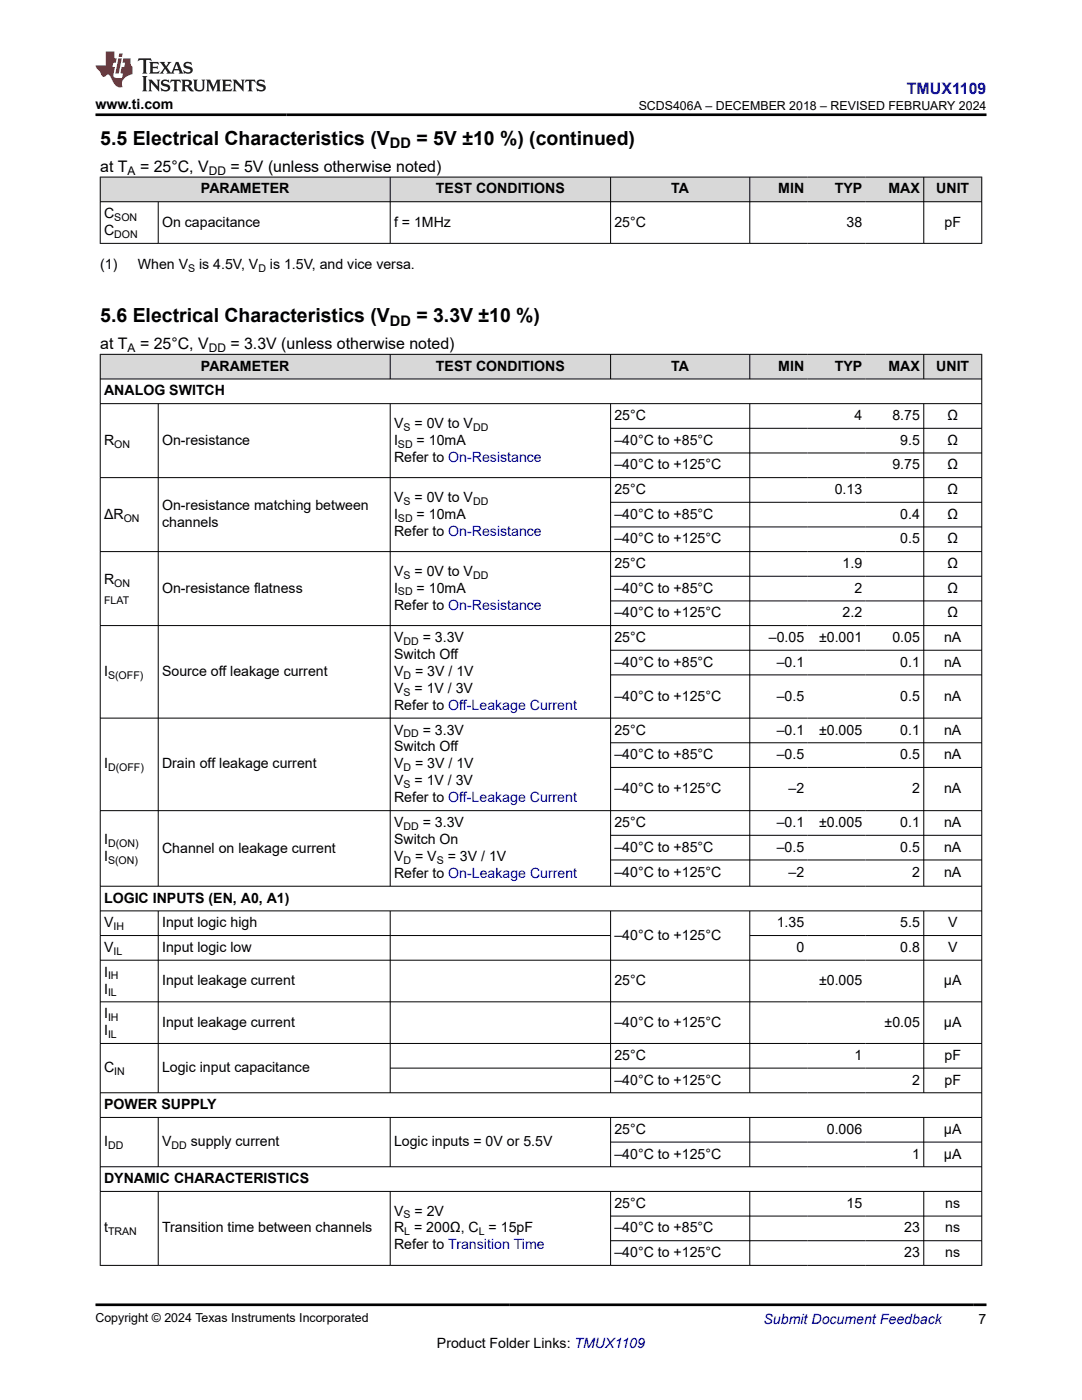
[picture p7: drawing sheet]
<svg xmlns="http://www.w3.org/2000/svg" width="216mm" height="279mm" viewBox="0 0 216 279" stroke-linecap="round" stroke-linejoin="round" font-family="sans-serif">
<defs><g id="words">
<g font-size="3.9">
<text x="20" y="28.8">5.5 Electrical Characteristics (V</text>
<text x="83.1" y="28.8">= 5V ±10 %) (continued)</text>
<text x="20" y="64.2">5.6 Electrical Characteristics (V</text>
<text x="83.1" y="64.2">= 3.3V ±10 %)</text>
</g>
<text font-size="3.2" fill="#00f" x="181" y="18.7">TMUX1109</text>
<g font-size="3.2">
<text x="20" y="34.3">at T</text>
<text x="27.9" y="34.3">= 25°C, V</text>
<text x="46" y="34.3">= 5V (unless otherwise noted)</text>
<text x="20" y="69.7">at T</text>
<text x="27.9" y="69.7">= 25°C, V</text>
<text x="46" y="69.7">= 3.3V (unless otherwise noted)</text>
</g>
<g font-size="2.9">
<text x="77.8" y="29.6">DD</text>
<text x="77.8" y="65">DD</text>
</g>
<g font-size="2.8">
<text x="19" y="21.8">www.ti.com</text>
<text x="40.1" y="38.6">PARAMETER</text>
<text x="87" y="38.6">TEST CONDITIONS</text>
<text x="133.9" y="38.6">TA</text>
<text x="155.3" y="38.6">MIN</text>
<text x="166.6" y="38.6">TYP</text>
<text x="177.3" y="38.6">MAX</text>
<text x="186.8" y="38.6">UNIT</text>
<text x="20.8" y="43.5">C</text>
<text x="20.8" y="46.9">C</text>
<text x="32.3" y="45.2">On capacitance</text>
<text x="78.6" y="45.2">f = 1MHz</text>
<text x="122.6" y="45.2">25°C</text>
<text x="168.9" y="45.2">38</text>
<text x="188.5" y="45.2">pF</text>
<text x="20" y="53.7">(1)</text>
<text x="27.5" y="53.7">When V</text>
<text x="39.7" y="53.7">is 4.5V, V</text>
<text x="53.9" y="53.7">is 1.5V, and vice versa.</text>
<text x="40.1" y="74">PARAMETER</text>
<text x="87" y="74">TEST CONDITIONS</text>
<text x="133.9" y="74">TA</text>
<text x="155.3" y="74">MIN</text>
<text x="166.6" y="74">TYP</text>
<text x="177.3" y="74">MAX</text>
<text x="186.8" y="74">UNIT</text>
<text x="20.8" y="78.9">ANALOG SWITCH</text>
<text x="122.6" y="83.8">25°C</text>
<text x="170.5" y="83.8">4</text>
<text x="178.1" y="83.8">8.75</text>
<text x="189.1" y="83.8">Ω</text>
<text x="20.8" y="88.8">R</text>
<text x="32.3" y="88.8">On-resistance</text>
<text x="78.6" y="88.8">I</text>
<text x="78.6" y="85.4">V</text>
<text x="82.7" y="85.4">= 0V to V</text>
<text x="83.1" y="88.8">= 10mA</text>
<text x="122.6" y="88.8">–40°C to +85°C</text>
<text x="179.6" y="88.8">9.5</text>
<text x="189.1" y="88.8">Ω</text>
<text x="78.6" y="92.1">Refer to On-Resistance</text>
<text x="122.6" y="93.7">–40°C to +125°C</text>
<text x="178.1" y="93.7">9.75</text>
<text x="189.1" y="93.7">Ω</text>
<text x="32.3" y="101.8">On-resistance matching between</text>
<text x="78.6" y="100.1">V</text>
<text x="82.7" y="100.1">= 0V to V</text>
<text x="122.6" y="98.6">25°C</text>
<text x="166.6" y="98.6">0.13</text>
<text x="189.1" y="98.6">Ω</text>
<text x="20.8" y="103.5">ΔR</text>
<text x="32.3" y="105.2">channels</text>
<text x="78.6" y="103.5">I</text>
<text x="78.6" y="106.9">Refer to On-Resistance</text>
<text x="83.1" y="103.5">= 10mA</text>
<text x="122.6" y="103.5">–40°C to +85°C</text>
<text x="179.6" y="103.5">0.4</text>
<text x="189.1" y="103.5">Ω</text>
<text x="122.6" y="108.4">–40°C to +125°C</text>
<text x="122.6" y="113.4">25°C</text>
<text x="168.1" y="113.4">1.9</text>
<text x="179.6" y="108.4">0.5</text>
<text x="189.1" y="108.4">Ω</text>
<text x="189.1" y="113.4">Ω</text>
<text x="20.8" y="116.6">R</text>
<text x="32.3" y="118.3">On-resistance flatness</text>
<text x="78.6" y="118.3">I</text>
<text x="78.6" y="114.9">V</text>
<text x="82.7" y="114.9">= 0V to V</text>
<text x="83.1" y="118.3">= 10mA</text>
<text x="122.6" y="118.3">–40°C to +85°C</text>
<text x="170.5" y="118.3">2</text>
<text x="189.1" y="118.3">Ω</text>
<text x="78.6" y="121.7">Refer to On-Resistance</text>
<text x="122.6" y="123.2">–40°C to +125°C</text>
<text x="168.1" y="123.2">2.2</text>
<text x="189.1" y="123.2">Ω</text>
<text x="78.6" y="128.1">V</text>
<text x="78.6" y="131.5">Switch Off</text>
<text x="84.4" y="128.1">= 3.3V</text>
<text x="122.6" y="128.1">25°C</text>
<text x="153.4" y="128.1">–0.05</text>
<text x="163.4" y="128.1">±0.001</text>
<text x="178.1" y="128.1">0.05</text>
<text x="188.4" y="128.1">nA</text>
<text x="20.8" y="134.9">I</text>
<text x="32.3" y="134.9">Source off leakage current</text>
<text x="78.6" y="134.9">V</text>
<text x="82.8" y="134.9">= 3V / 1V</text>
<text x="122.6" y="133">–40°C to +85°C</text>
<text x="155" y="133">–0.1</text>
<text x="179.6" y="133">0.1</text>
<text x="188.4" y="133">nA</text>
<text x="78.6" y="141.7">Refer to Off-Leakage Current</text>
<text x="78.6" y="138.3">V</text>
<text x="82.7" y="138.3">= 1V / 3V</text>
<text x="122.6" y="139.8">–40°C to +125°C</text>
<text x="155" y="139.8">–0.5</text>
<text x="179.6" y="139.8">0.5</text>
<text x="188.4" y="139.8">nA</text>
<text x="78.6" y="146.6">V</text>
<text x="78.6" y="150">Switch Off</text>
<text x="84.4" y="146.6">= 3.3V</text>
<text x="122.6" y="146.6">25°C</text>
<text x="155" y="146.6">–0.1</text>
<text x="163.4" y="146.6">±0.005</text>
<text x="179.6" y="146.6">0.1</text>
<text x="188.4" y="146.6">nA</text>
<text x="20.8" y="153.4">I</text>
<text x="32.3" y="153.4">Drain off leakage current</text>
<text x="78.6" y="153.4">V</text>
<text x="82.8" y="153.4">= 3V / 1V</text>
<text x="122.6" y="151.5">–40°C to +85°C</text>
<text x="155" y="151.5">–0.5</text>
<text x="179.6" y="151.5">0.5</text>
<text x="188.4" y="151.5">nA</text>
<text x="78.6" y="160.1">Refer to Off-Leakage Current</text>
<text x="78.6" y="156.7">V</text>
<text x="82.7" y="156.7">= 1V / 3V</text>
<text x="122.6" y="158.3">–40°C to +125°C</text>
<text x="157.3" y="158.3">–2</text>
<text x="182" y="158.3">2</text>
<text x="188.4" y="158.3">nA</text>
<text x="78.6" y="165.1">V</text>
<text x="84.4" y="165.1">= 3.3V</text>
<text x="122.6" y="165.1">25°C</text>
<text x="155" y="165.1">–0.1</text>
<text x="163.4" y="165.1">±0.005</text>
<text x="179.6" y="165.1">0.1</text>
<text x="188.4" y="165.1">nA</text>
<text x="20.8" y="168.4">I</text>
<text x="20.8" y="171.8">I</text>
<text x="32.3" y="170.1">Channel on leakage current</text>
<text x="78.6" y="168.4">Switch On</text>
<text x="78.6" y="171.8">V</text>
<text x="82.8" y="171.8">= V</text>
<text x="89.3" y="171.8">= 3V / 1V</text>
<text x="122.6" y="170">–40°C to +85°C</text>
<text x="155" y="170">–0.5</text>
<text x="179.6" y="170">0.5</text>
<text x="188.4" y="170">nA</text>
<text x="78.6" y="175.2">Refer to On-Leakage Current</text>
<text x="122.6" y="175.1">–40°C to +125°C</text>
<text x="157.3" y="175.1">–2</text>
<text x="182" y="175.1">2</text>
<text x="188.4" y="175.1">nA</text>
<text x="20.8" y="180.1">LOGIC INPUTS (EN, A0, A1)</text>
<text x="20.8" y="185.1">V</text>
<text x="32.3" y="185.1">Input logic high</text>
<text x="155" y="185.1">1.35</text>
<text x="179.6" y="185.1">5.5</text>
<text x="189.2" y="185.1">V</text>
<text x="20.8" y="190">V</text>
<text x="32.3" y="190">Input logic low</text>
<text x="122.6" y="187.5">–40°C to +125°C</text>
<text x="158.9" y="190">0</text>
<text x="179.6" y="190">0.8</text>
<text x="189.2" y="190">V</text>
<text x="20.8" y="194.9">I</text>
<text x="32.3" y="196.6">Input leakage current</text>
<text x="122.6" y="196.6">25°C</text>
<text x="163.4" y="196.6">±0.005</text>
<text x="188.4" y="196.6">µA</text>
<text x="20.8" y="198.3">I</text>
<text x="20.8" y="203.2">I</text>
<text x="20.8" y="206.6">I</text>
<text x="32.3" y="204.9">Input leakage current</text>
<text x="122.6" y="204.9">–40°C to +125°C</text>
<text x="176.5" y="204.9">±0.05</text>
<text x="188.4" y="204.9">µA</text>
<text x="20.8" y="214">C</text>
<text x="32.3" y="214">Logic input capacitance</text>
<text x="122.6" y="211.5">25°C</text>
<text x="170.5" y="211.5">1</text>
<text x="188.5" y="211.5">pF</text>
<text x="20.8" y="221.4">POWER SUPPLY</text>
<text x="122.6" y="216.4">–40°C to +125°C</text>
<text x="182" y="216.4">2</text>
<text x="188.5" y="216.4">pF</text>
<text x="122.6" y="226.3">25°C</text>
<text x="165" y="226.3">0.006</text>
<text x="188.4" y="226.3">µA</text>
<text x="20.8" y="228.7">I</text>
<text x="32.3" y="228.7">V</text>
<text x="38.1" y="228.7">supply current</text>
<text x="78.6" y="228.7">Logic inputs = 0V or 5.5V</text>
<text x="122.6" y="231.2">–40°C to +125°C</text>
<text x="182" y="231.2">1</text>
<text x="188.4" y="231.2">µA</text>
<text x="20.8" y="236.1">DYNAMIC CHARACTERISTICS</text>
<text x="20.8" y="246">t</text>
<text x="32.3" y="246">Transition time between channels</text>
<text x="78.6" y="242.6">V</text>
<text x="78.6" y="246">R = 200Ω, C = 15pF</text>
<text x="82.7" y="242.6">= 2V</text>
<text x="122.6" y="241">25°C</text>
<text x="122.6" y="246">–40°C to +85°C</text>
<text x="168.9" y="241">15</text>
<text x="180.4" y="246">23</text>
<text x="188.6" y="241">ns</text>
<text x="188.6" y="246">ns</text>
<text x="78.6" y="249.4">Refer to Transition Time</text>
<text x="122.6" y="250.9">–40°C to +125°C</text>
<text x="180.4" y="250.9">23</text>
<text x="188.6" y="250.9">ns</text>
<text x="87.2" y="269">Product Folder Links: TMUX1109</text>
<text x="195.3" y="264.2">7</text>
</g>
<text font-size="2.8" fill="#00f" x="152.4" y="264.2">Submit Document Feedback</text>
<g font-size="2.5">
<text x="127.4" y="21.9">SCDS406A – DECEMBER 2018 – REVISED FEBRUARY 2024</text>
<text x="19" y="263.9">Copyright © 2024 Texas Instruments Incorporated</text>
</g>
<g font-size="2.4">
<text x="25.5" y="34.9">A</text>
<text x="41.7" y="34.9">DD</text>
<text x="25.5" y="70.3">A</text>
<text x="41.7" y="70.3">DD</text>
</g>
<g font-size="2.1">
<text x="22.8" y="44.1">SON</text>
<text x="22.8" y="47.5">DON</text>
<text x="37.5" y="54.3">S</text>
<text x="51.6" y="54.3">D</text>
<text x="22.8" y="89.3">ON</text>
<text x="79.4" y="89.3">SD</text>
<text x="80.5" y="85.9">S</text>
<text x="94.4" y="85.9">DD</text>
<text x="80.5" y="100.7">S</text>
<text x="94.4" y="100.7">DD</text>
<text x="24.7" y="104.1">ON</text>
<text x="79.4" y="104.1">SD</text>
<text x="22.8" y="117.2">ON</text>
<text x="79.4" y="118.8">SD</text>
<text x="80.5" y="115.5">S</text>
<text x="94.4" y="115.5">DD</text>
<text x="20.8" y="120.5">FLAT</text>
<text x="80.5" y="128.7">DD</text>
<text x="21.6" y="135.5">S(OFF)</text>
<text x="80.5" y="135.5">D</text>
<text x="80.5" y="138.8">S</text>
<text x="80.5" y="147.2">DD</text>
<text x="21.6" y="153.9">D(OFF)</text>
<text x="80.5" y="153.9">D</text>
<text x="80.5" y="157.3">S</text>
<text x="80.5" y="165.6">DD</text>
<text x="21.6" y="169">D(ON)</text>
<text x="21.6" y="172.4">S(ON)</text>
<text x="80.5" y="172.4">D</text>
<text x="87.1" y="172.4">S</text>
<text x="22.6" y="185.6">IH</text>
<text x="22.6" y="190.5">IL</text>
<text x="21.6" y="195.5">IH</text>
<text x="21.6" y="198.9">IL</text>
<text x="21.6" y="203.8">IH</text>
<text x="21.6" y="207.2">IL</text>
<text x="22.8" y="214.5">IN</text>
<text x="21.6" y="229.3">DD</text>
<text x="34.2" y="229.3">DD</text>
<text x="80.5" y="243.1">S</text>
<text x="21.6" y="246.5">TRAN</text>
<text x="80.7" y="246.5">L</text>
<text x="95.5" y="246.5">L</text>
</g>
</g></defs>
<g fill="#d8d8d8">
<path d="M20 35.3h175.9v5h-175.9z" fill-rule="evenodd"/>
<path d="M20.1 35.4h57.7v4.8h-57.7z" fill-rule="evenodd"/>
<path d="M77.9 35.4h43.9v4.8h-43.9z" fill-rule="evenodd"/>
<path d="M121.9 35.4h27.6v4.8h-27.6z" fill-rule="evenodd"/>
<path d="M149.7 35.4h11.5v4.8h-11.5z" fill-rule="evenodd"/>
<path d="M161.2 35.4h11.6v4.8h-11.6z" fill-rule="evenodd"/>
<path d="M172.8 35.4h11.5v4.8h-11.5z" fill-rule="evenodd"/>
<path d="M184.4 35.4h11.4v4.8h-11.4z" fill-rule="evenodd"/>
</g>
<path d="M19.9 35.3h176.1M20 35.3v13.3M77.9 35.3v13.3M121.8 35.3v13.3M149.6 35.3v13.3M184.3 35.3v13.3M195.9 35.3v13.3M19.9 40.3h176.1M19.9 48.6h176.1M31.6 40.3v8.3" fill="none" stroke="#000" stroke-width=".2"/>
<g fill="#d8d8d8">
<path d="M20 70.7h175.9v4.9h-175.9z" fill-rule="evenodd"/>
<path d="M20.1 70.8h57.7v4.8h-57.7z" fill-rule="evenodd"/>
<path d="M77.9 70.8h43.9v4.8h-43.9z" fill-rule="evenodd"/>
<path d="M121.9 70.8h27.6v4.8h-27.6z" fill-rule="evenodd"/>
<path d="M149.7 70.8h11.5v4.8h-11.5z" fill-rule="evenodd"/>
<path d="M161.2 70.8h11.6v4.8h-11.6z" fill-rule="evenodd"/>
<path d="M172.8 70.8h11.5v4.8h-11.5z" fill-rule="evenodd"/>
<path d="M184.4 70.8h11.4v4.8h-11.4z" fill-rule="evenodd"/>
</g>
<g fill="none" stroke="#000" stroke-width=".2">
<path d="M19.9 70.7h176.1M19.9 75.6h176.1M20 70.7v181.9M77.9 70.7v5M121.8 70.7v5M149.6 70.7v5M184.3 70.7v5M195.9 70.7v181.9M19.9 80.6h176.1M31.6 80.6v96.3M77.9 80.6v96.3M121.8 80.6v96.3"/>
<path d="M121.8 85.5h74.2M121.8 90.4h74.2M149.6 80.6v96.3M184.3 80.6v96.3M196 95.3h-176.1M19.9 110.1h176.1M121.8 100.2h74.2M121.8 105.2h74.2M121.8 115h74.2M121.8 119.9h74.2M121.8 129.8h74.2M121.8 134.7h74.2"/>
<path d="M196 124.8h-176.1M121.8 148.2h74.2M121.8 153.2h74.2M196 143.3h-176.1M121.8 166.7h74.2M121.8 171.6h74.2M196 161.8h-176.1M196 176.9h-176.1M19.9 181.8h176.1M19.9 186.7h102M19.9 191.6h176.1M19.9 199.9h176.1"/>
<path d="M31.6 181.8v36.3M77.9 181.8v36.3M121.8 181.8v36.3M149.6 181.8v36.3M149.6 186.7h46.4M184.3 181.8v36.3M19.9 208.2h176.1M19.9 218.1h176.1M77.9 213.2h118.1M19.9 223h176.1M19.9 232.9h176.1M19.9 237.8h176.1"/>
<path d="M31.6 223v9.9M31.6 237.8v14.8M77.9 223v9.9M77.9 237.8v14.8M121.8 223v9.9M121.8 237.8v14.8M121.8 227.9h74.2M149.6 223v9.9M149.6 237.8v14.8M184.3 223v9.9M184.3 237.8v14.8M121.8 242.7h74.2"/>
<path d="M121.8 247.6h74.2M196 252.5h-176.1"/>
</g>
<path d="M27.7 11.6l-.2 .6 .5-.2h.6v.1v2.2l-.2 .4h1l-.2-.4v-2.2v-.1h.5l.5 .2-.1-.6zM29.8 12.4l.2 .3v1.6l-.2 .4h1.9l.1-.6a1.08 1.08 0 0 1-1.3 .2v-.7h.6l.4 .2v-.7l-.4 .2h-.6v-.5l.2-.2a1 1 0 0 1 1 .3l-.1-.5zM31.8 12.4l1 1.1-1 1.2h.9l-.2-.2 .4-.8 .5 .8-.2 .2h1.6l-.2-.2 .1-.5h1l.1 .5-.1 .2h.9l-.2-.4-.8-1.9h-.5l-1 2.1-.8-1.1 .9-1h-.8l.2 .2-.5 .6-.3-.6 .1-.2zM35.2 12.8l.4 1h-.8zM36.8 12.5a.65 .65 0 0 0-.2 .7 .65 .65 0 0 0 .6 .5l.7 .1 .1 .3a.79 .79 0 0 1-.7 .4 .79 .79 0 0 1-.7-.5l.1 .7 .2-.1a.93 .93 0 0 0 1.1 0 .93 .93 0 0 0 .4-.9 1.46 1.46 0 0 0-1.2-.6l-.1-.3a1.09 1.09 0 0 1 1.2 .2l-.2-.6-.1 .1-.6-.2zM28.4 15.2l.2 .4v2.2l-.2 .4h1l-.2-.4v-2.2l.2-.4zM29.6 15.9l.2 .4v1.5l-.2 .4h.8l-.3-.4v-1.3l1.7 1.8v-2l.2-.4h-.8l.2 .2 .1 1.1-1.2-1.3zM32.3 16a.65 .65 0 0 0-.2 .8 .65 .65 0 0 0 .7 .4l.6 .2 .1 .2a.79 .79 0 0 1-.7 .4 .79 .79 0 0 1-.7-.5l.1 .7 .2-.1a.93 .93 0 0 0 1.1 .1 .93 .93 0 0 0 .4-1 1.46 1.46 0 0 0-1.2-.5l-.1-.4a1.09 1.09 0 0 1 1.2 .2l-.2-.6-.1 .1-.6-.1zM34.1 15.9l-.1 .6a.63 .63 0 0 1 .7-.3l.1 1.6-.3 .4h1l-.2-.4v-1.6a.66 .66 0 0 1 .8 .3l-.1-.6zM36.2 15.9l.2 .4v1.5l-.2 .4h.9l-.2-.2v-.7h.5l.1 .2a.79 .79 0 0 0 1.2 .6l-1-.9a.61 .61 0 0 0 .6-.6 .61 .61 0 0 0-.5-.7zM36.9 16.2h.2a.47 .47 0 0 1 .5 .1 .47 .47 0 0 1 .1 .5l-.2 .1-.6 .1zM38.5 15.9l.2 .2a2.27 2.27 0 0 0 .4 2 1.04 1.04 0 0 0 1.7-.7v-1.3l.2-.2h-.8l.2 .4v1.1a.6 .6 0 0 1-.6 .6 .6 .6 0 0 1-.6-.6v-1.1l.3-.4zM41.1 15.9l.2 .4v1.5l-.2 .4h.7l-.2-.4v-1.4l.9 1.9 .8-1.9v1.4l-.2 .4h1l-.3-.4v-1.5l.3-.4h-.8l-.7 1.5-.7-1.5zM44.3 15.9l.2 .4v1.5l-.2 .4h1.9l.1-.6a1.09 1.09 0 0 1-1.3 .2v-.7h.6l.4 .2v-.6l-.4 .2h-.6v-.6l.2-.1a1.01 1.01 0 0 1 1 .3l-.1-.6zM46.4 15.9l.3 .4v1.5l-.3 .4h.8l-.2-.4v-1.3l1.6 1.8v-2l.2-.4h-.7l.2 .2v1.1l-1.2-1.3zM49 15.9l-.1 .6a.63 .63 0 0 1 .8-.3v1.6l-.3 .4h1l-.2-.4v-1.6a.66 .66 0 0 1 .8 .3l-.1-.6zM51.4 16a.65 .65 0 0 0-.2 .8 .65 .65 0 0 0 .6 .4l.6 .2 .2 .2a.79 .79 0 0 1-.8 .4 .79 .79 0 0 1-.6-.5l.1 .7 .2-.1a.93 .93 0 0 0 1 .1 .93 .93 0 0 0 .5-1 1.46 1.46 0 0 0-1.3-.5l-.1-.4a1.09 1.09 0 0 1 1.3 .2l-.2-.6-.2 .1-.5-.1z" fill="#231f20"/>
<path d="M21.1 10.3v2.7h-2.1l.1 .4 .9 1a.95 .95 0 0 0 .9 .9 .59 .59 0 0 1 .6-.4 .59 .59 0 0 1 .5 .3l.4 .8a1.59 1.59 0 0 0 2.1 1.4 1.61 1.61 0 0 1 1-2.3l1-.3-.1-1.5a1.59 1.59 0 0 1-.4-1.7h-1.4l-.2 .9h.5l-.1 .9h-.5l-.2 .9v.3l.4 .1-.2 .9h-.6a.73 .73 0 0 1-1.1-.7l.3-1.5h-.5l.2-.9h.5l.2-.9h-.5v-1.3zM23.6 11.6l-.6 3.1h.7l.6-3.1zM23.8 10.7l-.1 .6h.7l.1-.6z" fill="#ed1c24"/>
<path d="M19 22.9h177.8M19 260.4h177.8" fill="none" stroke="#000" stroke-width=".53"/>
<use href="#words"/>
</svg>
